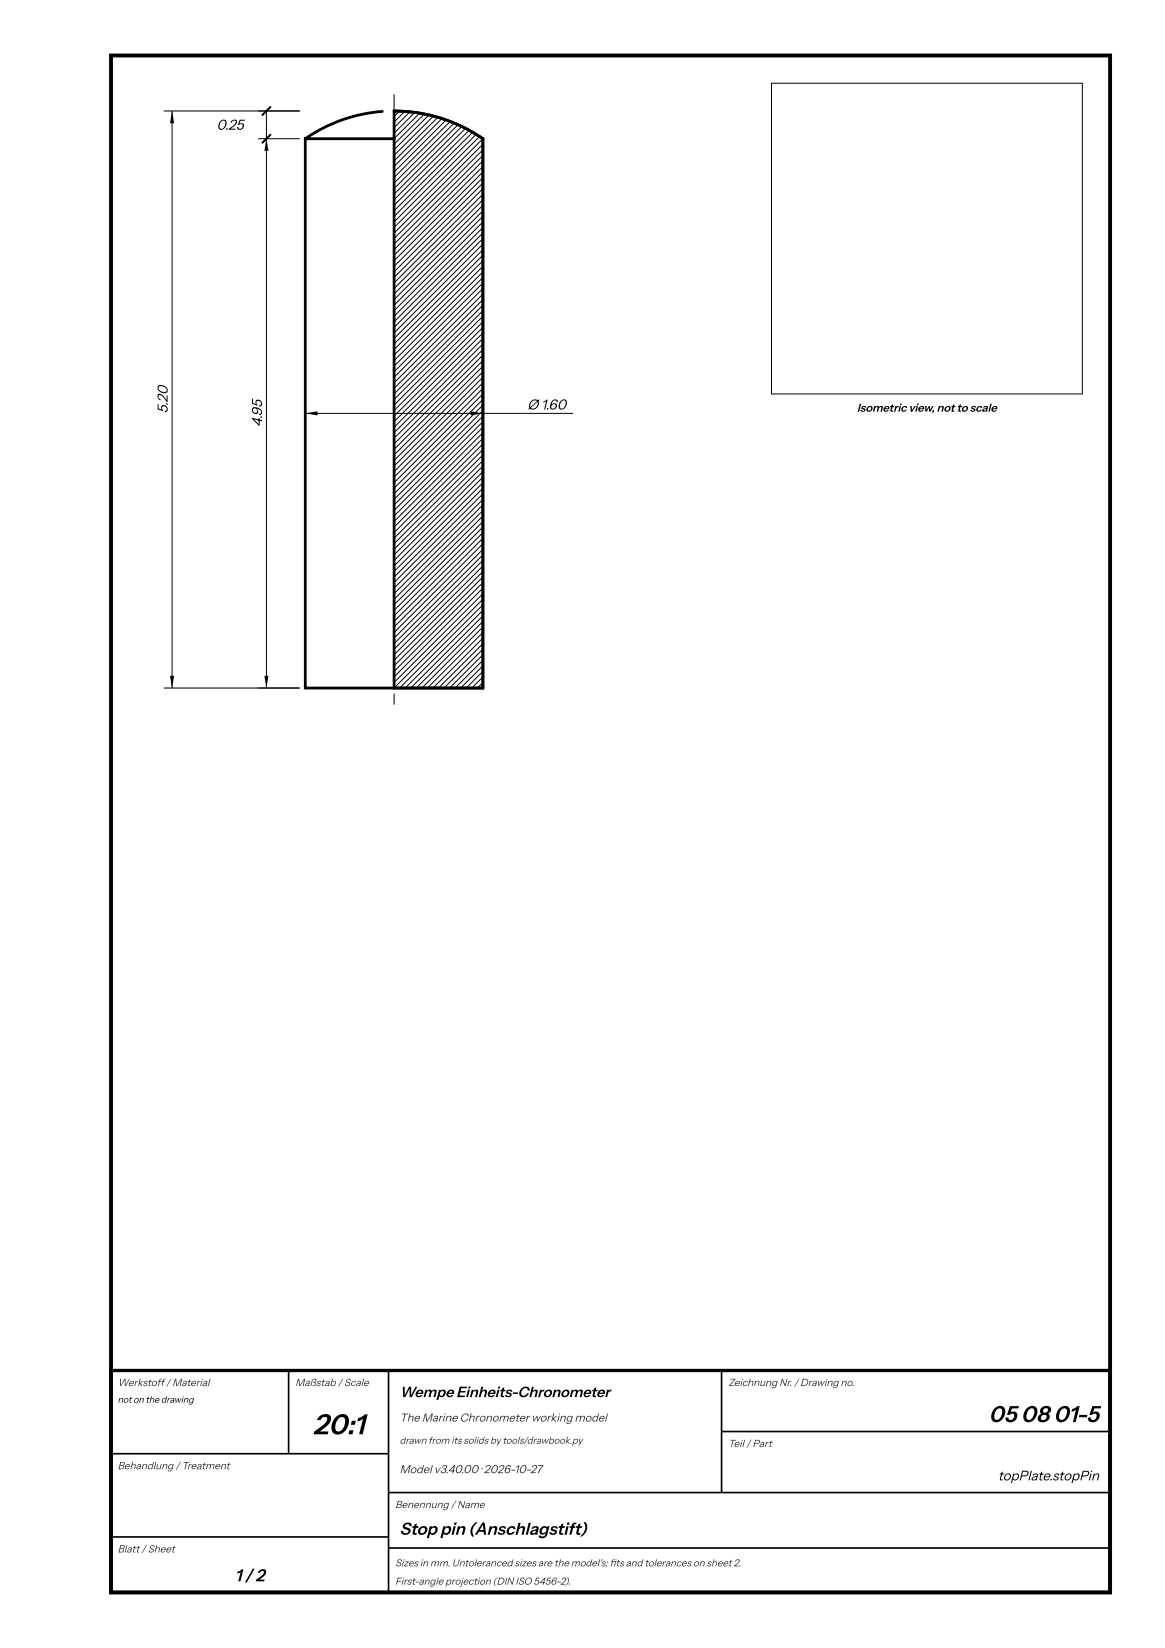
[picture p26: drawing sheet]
<svg xmlns="http://www.w3.org/2000/svg" width="210mm" height="297mm" viewBox="0 0 210 297" stroke-linecap="round" stroke-linejoin="round" font-family="sans-serif">
<defs><g id="words">
<text font-size="5.2" x="56.3" y="258.5">20:1</text>
<g font-size="4.1">
<text x="178.1" y="256.3">05</text>
<text x="183.9" y="256.3">08</text>
<text x="189.8" y="256.3">01-5</text>
</g>
<g font-size="3.1">
<text x="72" y="276.6">Stop pin (Anschlagstift)</text>
<text x="42.3" y="285">1 / 2</text>
</g>
<text font-size="2.7" x="72" y="251.8">Wempe Einheits-Chronometer</text>
<g font-size="2.6">
<text x="39" y="23.4">0.25</text>
<text x="30.2" y="74.5" transform="rotate(-90 30.2 74.5)">5.20</text>
<text x="47.2" y="76.9" transform="rotate(-90 47.2 76.9)">4.95</text>
<text x="95" y="73.8">Ø 1.60</text>
</g>
<text font-size="2.5" x="179.8" y="266.8">topPlate.stopPin</text>
<text font-size="2.1" x="154.4" y="74.2">Isometric view, not to scale</text>
<g font-size="2.1" fill="#333">
<text x="72" y="256.2">The Marine Chronometer working model</text>
<text x="72" y="265.5">Model v3.40.00 · 2026-10-27</text>
</g>
<g font-size="1.9" fill="#333">
<text x="21.2" y="249.8">Werkstoff / Material</text>
<text x="53.2" y="249.8">Maßstab / Scale</text>
<text x="131.2" y="249.8">Zeichnung Nr. / Drawing no.</text>
<text x="131.2" y="260.8">Teil / Part</text>
<text x="21.2" y="264.8">Behandlung / Treatment</text>
<text x="71.2" y="271.8">Benennung / Name</text>
<text x="21.2" y="279.8">Blatt / Sheet</text>
</g>
<g font-size="1.8" fill="#333">
<text x="72" y="260.2">drawn from its solids by tools/drawbook.py</text>
<text x="71.2" y="282.3">Sizes in mm. Untoleranced sizes are the model's; fts and tolerances on sheet 2.</text>
<text x="71.2" y="285.6">First-angle projection (DIN ISO 5456-2).</text>
<text x="109.8" y="282.3">i</text>
</g>
<text font-size="1.6" x="21.2" y="252.8">not on the drawing</text>
</g></defs>
<path d="M55 25h16M68.9 20.1a28.1 28.1 0 0 0-13.9 4.9M71 20a28.1 28.1 0 0 1 16 5v99h-16zM71 20a28.1 28.1 0 0 1 16 5v99h-32v-99" fill="none" stroke="#000" stroke-width=".5"/>
<g fill="none" stroke="#000" stroke-width=".18">
<path d="M139 15h56v56h-56zM29.5 20h24.5M31 20v104M46.5 25h7.5M48 20v104M72 20l-1 1M72.9 20.1l-1.9 1.9M73.8 20.2l-2.8 2.8M74.7 20.3l-3.7 3.7M75.6 20.4l-4.6 4.6M76.4 20.6l-5.4 5.4M77.3 20.7l-6.3 6.3"/>
<path d="M78.1 20.9l-7.1 7.1M78.9 21.1l-7.9 7.9M79.6 21.4l-8.6 8.6M80.4 21.6l-9.4 9.4M81.1 21.9l-10.1 10.1M81.8 22.2l-10.8 10.8M82.5 22.5l-11.5 11.5M83.2 22.8l-12.2 12.2M83.9 23.1l-12.9 12.9M84.5 23.5l-13.5 13.5M85.2 23.8l-14.2 14.2M85.8 24.2l-14.8 14.8"/>
<path d="M86.4 24.6l-15.4 15.4M87 25l-16 16M87 26l-16 16M87 27l-16 16M87 28l-16 16M87 29l-16 16M87 30l-16 16M87 31l-16 16M87 32l-16 16M87 33l-16 16M87 34l-16 16M87 35l-16 16"/>
<path d="M87 36l-16 16M87 37l-16 16M87 38l-16 16M87 39l-16 16M87 40l-16 16M87 41l-16 16M87 42l-16 16M87 43l-16 16M87 44l-16 16M87 45l-16 16M87 46l-16 16M87 47l-16 16"/>
<path d="M87 48l-16 16M87 49l-16 16M87 50l-16 16M87 51l-16 16M87 52l-16 16M87 53l-16 16M87 54l-16 16M87 55l-16 16M87 56l-16 16M87 57l-16 16M87 58l-16 16M87 59l-16 16"/>
<path d="M55 74.5h48.2M87 60l-16 16M87 61l-16 16M87 62l-16 16M87 63l-16 16M87 64l-16 16M87 65l-16 16M87 66l-16 16M87 67l-16 16M87 68l-16 16M87 69l-16 16M87 70l-16 16"/>
<path d="M87 71l-16 16M87 72l-16 16M87 73l-16 16M87 74l-16 16M87 75l-16 16M87 76l-16 16M87 77l-16 16M87 78l-16 16M87 79l-16 16M87 80l-16 16M87 81l-16 16M87 82l-16 16"/>
<path d="M87 83l-16 16M87 84l-16 16M87 85l-16 16M87 86l-16 16M87 87l-16 16M87 88l-16 16M87 89l-16 16M87 90l-16 16M87 91l-16 16M87 92l-16 16M87 93l-16 16M87 94l-16 16"/>
<path d="M87 95l-16 16M87 96l-16 16M87 97l-16 16M87 98l-16 16M87 99l-16 16M87 100l-16 16M87 101l-16 16M87 102l-16 16M87 103l-16 16M87 104l-16 16M87 105l-16 16M87 106l-16 16"/>
<path d="M87 107l-16 16M87 108l-16 16M87 109l-15 15M87 110l-14 14M87 111l-13 13M87 112l-12 12M87 113l-11 11M87 114l-10 10M87 115l-9 9M87 116l-8 8M87 117l-7 7M87 118l-6 6"/>
<path d="M87 119l-5 5M87 120l-4 4M29.5 124h24.5M87 121l-3 3M87 122l-2 2M87 123l-1 1"/>
</g>
<g fill="#000">
<path d="M31 20l.4 2.2h-.8zM47.2 25.8l1.6-1.6zM47.2 20.8l1.6-1.6zM48 25l.4 2.2h-.8zM55 74.5l2.2-.4v.8zM84.8 74.1l2.2 .4-2.2 .4zM30.6 121.8h.8l-.4 2.2zM47.6 121.8h.8l-.4 2.2z"/>
<path d="M70.9 17h.2v5h-.2zM70.9 22.8h.2v.6h-.2zM70.9 24.2h.2v5h-.2zM70.9 30h.2v.6h-.2zM70.9 31.4h.2v5h-.2zM70.9 37.2h.2v.6h-.2zM70.9 38.6h.2v5h-.2zM70.9 44.4h.2v.6h-.2zM70.9 45.8h.2v5h-.2zM70.9 51.6h.2v.6h-.2zM70.9 53h.2v5h-.2zM70.9 58.8h.2v.6h-.2zM70.9 60.2h.2v5h-.2zM70.9 66h.2v.6h-.2zM70.9 67.4h.2v5h-.2zM70.9 73.2h.2v.6h-.2zM70.9 74.6h.2v5h-.2zM70.9 80.4h.2v.6h-.2zM70.9 81.8h.2v5h-.2zM70.9 87.6h.2v.6h-.2zM70.9 89h.2v5h-.2zM70.9 94.8h.2v.6h-.2zM70.9 96.2h.2v5h-.2zM70.9 102h.2v.6h-.2zM70.9 103.4h.2v5h-.2zM70.9 109.2h.2v.6h-.2zM70.9 110.6h.2v5h-.2zM70.9 116.4h.2v.6h-.2zM70.9 117.8h.2v5h-.2zM70.9 123.6h.2v.6h-.2zM70.9 125h.2v2h-.2z"/>
</g>
<path d="M48.8 19.2l-1.6 1.6M48.8 24.2l-1.6 1.6" fill="none" stroke="#000" stroke-width=".35"/>
<path d="M20 10h180v277h-180z" fill="none" stroke="#000" stroke-width=".7" stroke-linecap="butt"/>
<path d="M20 247h180v40h-180z" fill="none" stroke="#000" stroke-width=".6"/>
<path d="M52 247v15M70 247v40M130 247v22M130 258h70M20 262h50M20 277h50M70 269h130M70 279h130" fill="none" stroke="#000" stroke-width=".3"/>
<use href="#words"/>
</svg>
